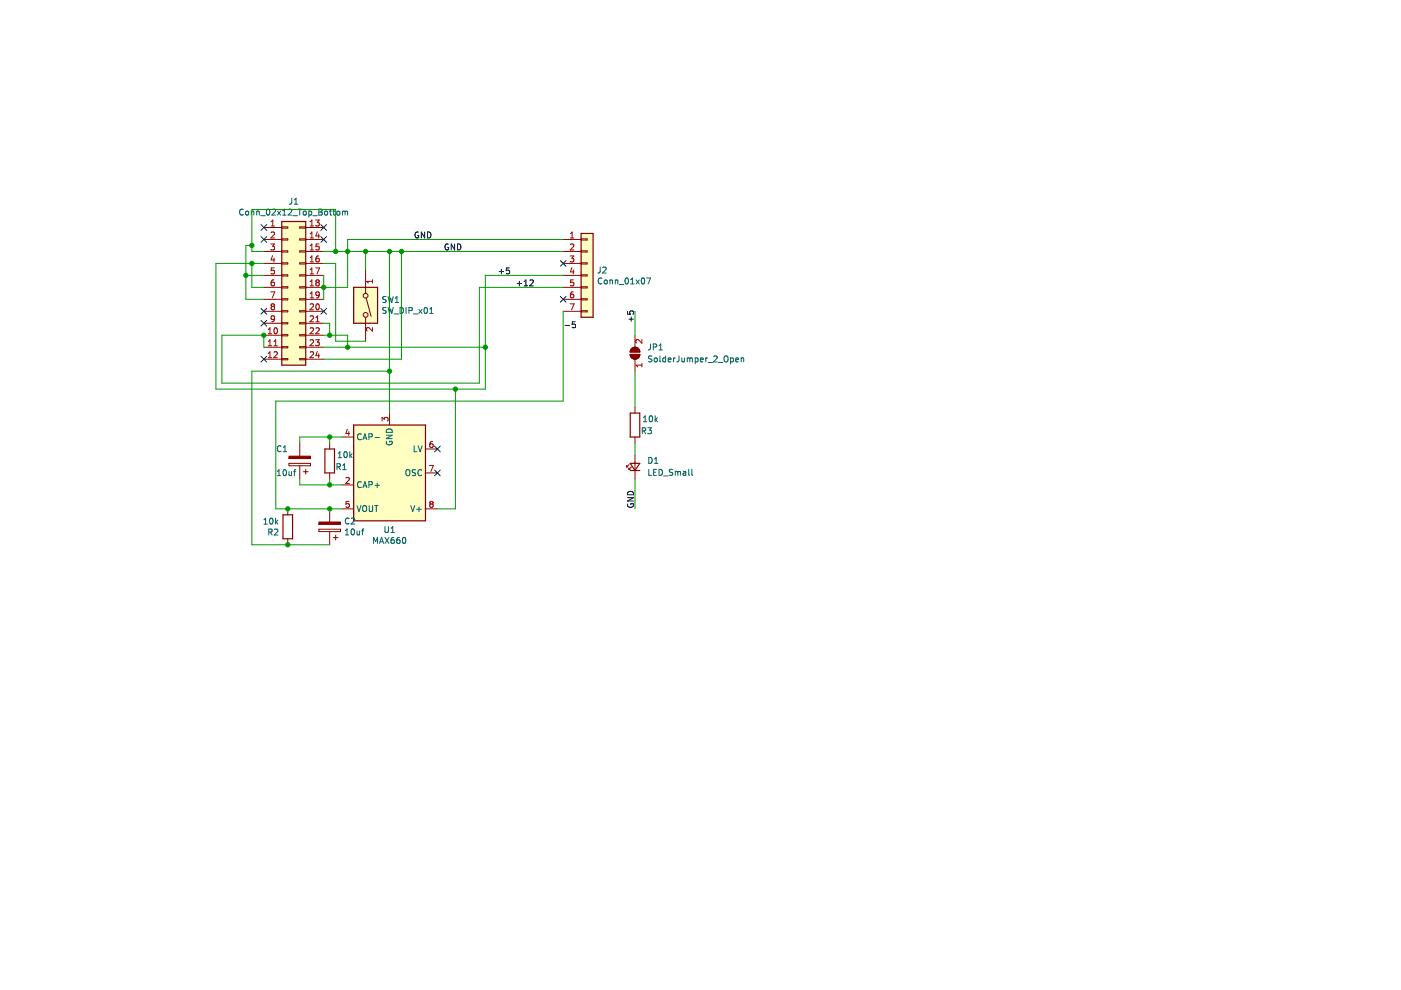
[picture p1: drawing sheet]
<svg xmlns="http://www.w3.org/2000/svg" width="297mm" height="210mm" viewBox="0 0 297 210" stroke-linecap="round" stroke-linejoin="round" font-family="sans-serif">
<path d="M.1 0h297v209.9h-297z" fill-rule="evenodd" fill="#fff" stroke="#fff" stroke-width=".21"/>
<g fill="#ffffc2" stroke="#ffffc2" stroke-width=".25">
<path d="M59.7 47h5.1v30.4h-5.1z" fill-rule="evenodd"/>
<path d="M75 90.1h15.2v20.3h-15.2z" fill-rule="evenodd"/>
<path d="M123.2 49.5h2.5v17.8h-2.5z" fill-rule="evenodd"/>
<path d="M75 60.9h5.1v7.6h-5.1z" fill-rule="evenodd"/>
</g>
<g fill="none" stroke="#840000" stroke-width=".21">
<path d="M55.9 48.2h3.8M55.9 50.8h3.8M55.9 53.3h3.8M55.9 55.8h3.8M55.9 58.4h3.8M59.7 48.1h1.3v.3h-1.3zM59.7 50.6h1.3v.3h-1.3zM59.7 53.2h1.3v.2h-1.3zM59.7 55.7h1.3v.3h-1.3zM59.7 58.3h1.3v.2h-1.3zM63.6 58.3h1.2v.2h-1.2zM63.6 55.7h1.2v.3h-1.2z"/>
<path d="M63.6 53.2h1.2v.2h-1.2zM63.6 50.6h1.2v.3h-1.2zM63.6 48.1h1.2v.3h-1.2zM64.8 48.2h3.8M64.8 50.8h3.8M64.8 53.3h3.8M64.8 55.8h3.8M64.8 58.4h3.8M77.5 57.1v5.1M119.4 50.8h3.8M119.4 53.3h3.8M119.4 55.8h3.8"/>
<path d="M119.4 58.4h3.8M123.2 58.3h1.3v.2h-1.3zM123.2 55.7h1.3v.3h-1.3zM123.2 53.2h1.3v.2h-1.3zM123.2 50.6h1.3v.3h-1.3zM55.9 71.1h3.8M55.9 73.6h3.8M55.9 76.2h3.8M55.9 60.9h3.8M55.9 63.5h3.8M55.9 66h3.8M55.9 68.5h3.8"/>
<path d="M59.7 60.8h1.3v.3h-1.3zM59.7 63.3h1.3v.3h-1.3zM59.7 65.9h1.3v.2h-1.3zM59.7 68.4h1.3v.3h-1.3zM59.7 71h1.3v.2h-1.3zM59.7 73.5h1.3v.2h-1.3zM59.7 76h1.3v.3h-1.3zM63.6 76h1.2v.3h-1.2zM63.6 73.5h1.2v.2h-1.2zM63.6 71h1.2v.2h-1.2zM63.6 68.4h1.2v.3h-1.2zM63.6 65.9h1.2v.2h-1.2z"/>
<path d="M63.6 63.3h1.2v.3h-1.2zM63.6 60.8h1.2v.3h-1.2zM64.8 71.1h3.8M64.8 73.6h3.8M64.8 76.2h3.8M64.8 60.9h3.8M64.8 63.5h3.8M64.8 66h3.8M64.8 68.5h3.8M77.5 67.3v5M77.6 63.2l1.1 3.9M119.4 60.9h3.8"/>
<path d="M119.4 63.5h3.8M119.4 66h3.8M123.2 65.9h1.3v.2h-1.3zM123.2 63.3h1.3v.3h-1.3zM123.2 60.8h1.3v.3h-1.3zM133.6 75.1h2a1.02 1.02 0 0 1-1 1.1 1.02 1.02 0 0 1-1-1.1zM133.9 73.9a1.02 1.02 0 0 1 1.1-.2 1.02 1.02 0 0 1 .6 .9h-2zM134.6 71.1v2.5M134.6 76.2v2.5M61.3 98.2h4.5v.6h-4.5zM63.6 93.9v2.8M63.6 98.8v2.7"/>
<path d="M64.8 99.5v1M69.9 93.9v1.3M72.4 92.7h2.6M82.6 87.6v2.5M90.2 95.2h2.5M132.9 98.8v.2M132.9 99h.2M133.4 99.3v.2M133.4 99.5h.2M133.4 98.5l-.5 .5M133.9 99l-.5 .5M134.6 86.3v1.3"/>
<path d="M134.6 92.7v1.2M134.6 96.5v5M61 107.9v1.3M61 114.2v1.3M64.3 100h1M67.6 112.2h4.6v.5h-4.6zM69.9 100.3v1.2M69.9 107.9v2.8M69.9 112.7v2.8M70.7 114h1M71.2 113.5v1M72.4 102.8h2.6"/>
<path d="M72.4 107.9h2.6M90.2 107.9h2.5M90.2 100.3h2.5"/>
<circle cx="77.5" cy="66.8" r=".51"/>
<circle cx="77.5" cy="62.7" r=".51"/>
</g>
<path d="M59.7 47h5.1v30.4h-5.1zM123.2 49.5h2.5v17.8h-2.5zM75 60.9h5.1v7.6h-5.1zM68.9 95.2h2v5.1h-2zM75 90.1h15.2v20.3h-15.2zM133.6 99.8h2M133.6 98.2h2l-1 1.6zM133.6 87.6h2v5.1h-2zM60 109.2h2v5h-2z" fill="none" stroke="#840000" stroke-width=".25"/>
<g fill="none" stroke="#a90000" stroke-width=".21">
<path d="M57.4 51.7h.8l-.4 .5 .3 .1v.6l-.1 .1-.6-.1M57.5 47.9h.7M57.5 47l.3-.4v1.3M57.5 49.3l.5-.1 .2 .4-.8 .9h.8M57.8 54.2l-.3 .9h.8M58.1 54.7v.8M58.1 59.3l-.4 .1-.2 .2v.8l.2 .2 .4-.1v-.6l-.4-.1-.2 .3M58.1 56.8h-.6v.6l.6-.1v.7l-.1 .1-.5-.1M65.8 47.9h.7M65.8 47l.3-.4v1.3M65.8 49.6l.3-.4v1.3M65.8 52.1l.3-.4v1.3"/>
<path d="M65.8 54.6l.3-.3v1.2M65.8 57.2l.3-.4v1.3M65.8 59.7l.3-.4v1.3M65.8 50.5h.7M65.8 53h.7M65.8 55.5h.7M65.8 58.1h.7M66.9 46.6h.8l-.4 .5 .3 .2v.5l-.1 .1-.6-.1M66.9 56.8h.9l-.6 1.3M67.2 59.9l-.2-.3 .2-.3h.3l.2 .3-.2 .3M67.2 59.9l-.2 .2v.4l.2 .1h.3l.2-.2-.1-.4-.1-.1M67.2 59.9h.3"/>
<path d="M67.3 49.1l-.3 .9h.8M67.6 54.3h-.4l-.2 .3v.7l.2 .2 .4-.1v-.6l-.4-.1-.2 .3M67.6 49.6v.9M67.6 51.7h-.6v.6h.6v.6l-.1 .1-.5-.1M79 59.3v.7M79 59.7h-1.3l.4 .3M120.9 54.3h.8l-.5 .4 .4 .2v.5l-.2 .1-.5-.1M120.9 50.5h.8M120.9 51.8l.5-.1 .3 .4-.8 .9h.8M120.9 49.6l.4-.4v1.3M121.2 56.7l-.3 .9h.8M121.5 57.2v.9"/>
<path d="M121.6 59.3h-.6l-.1 .6h.6l.1 .6-.2 .1-.5-.1M56.9 70.8h.7M56.9 69.9l.3-.4v1.3M56.9 72.4l.3-.4v1.3M56.9 74.9l.3-.3v1.2M56.9 73.3h.7M56.9 75.8h.7M57.4 61.9h.9l-.6 1.2M57.7 65l-.2-.3 .2-.3 .4 .1 .1 .2-.2 .3M57.7 65l-.2 .2v.2l.2 .3 .4-.1 .1-.2v-.2l-.2-.2M57.7 65h.3M58.1 74.7l.5-.1 .2 .3-.8 .9h.8"/>
<path d="M58.1 73.3h.7M58.1 72.4l.3-.4v1.3M58.2 69.6l.2-.1a.68 .68 0 0 1 .4 .6 .68 .68 0 0 1-.4 .7l-.3-.5zM58.2 67.5l-.2 .2h-.4l-.1-.6 .5-.1 .2 .2-.1 .7-.1 .3h-.4M65.8 69.6l.4-.1 .3 .4-.8 .9h.8M65.8 72.2l.4-.2 .3 .4-.8 .9h.8M65.8 74.7l.4-.1 .3 .3-.8 .9h.8M65.8 62.2l.3-.3v1.2M65.8 60.6h.7M65.8 63.1h.7M65.8 64.5l.4-.1 .3 .4-.8 .9h.8M65.8 67.1l.4-.1 .3 .3-.8 .9h.8"/>
<path d="M66.9 72h.8l-.4 .5 .3 .1v.6l-.1 .1-.6-.1M67 69.6l.5-.1 .2 .4-.8 .9h.8M67 68.2h.7M67 67.3l.3-.3v1.2M67.1 64.5l.2-.1a.68 .68 0 0 1 .4 .7 .68 .68 0 0 1-.4 .6l-.3-.5zM67.3 74.5l-.3 .9h.8M67.6 75v.8M67.7 62.4l-.2 .3-.4-.1-.1-.6 .5-.1 .2 .2-.1 .7-.1 .3h-.4M79 69.4v.8l-.9-.8-.4 .3 .1 .5M120.9 64.4h.8l-.5 1.3M121.5 61.9h-.3l-.2 .3-.1 .7 .3 .2 .4-.1-.1-.6h-.3l-.3 .2M136.1 72v.8l-.9-.8-.4 .2 .1 .5"/>
<path d="M136.1 77.1v.7M136.1 77.4h-1.3l.4 .4M73.6 91l-.3 .9h.8M73.9 91.5v.8M81 89.3v-.8l.5 .4 .1-.4h.6l.1 .2-.1 .6M91.1 98.7h.8l-.5 1.3M91.7 93.6l-.3 .1-.2 .2-.1 .7 .3 .3 .4-.1-.1-.6-.3-.1-.3 .2M73.3 101.3l.5-.1 .3 .4-.8 .9h.8M74 106.3h-.6l-.1 .6 .6-.1 .1 .7-.2 .1-.5-.1M91.4 106.8l-.3-.2 .3-.3h.2l.2 .2-.2 .3M91.4 106.8l-.3 .3v.2l.3 .3h.2l.2-.3v-.2l-.2-.3M91.4 106.8h.2"/>
</g>
<g fill="none" stroke="#006464" stroke-width=".21">
<path d="M51.6 44.5a.56 .56 0 0 0-.8 .5 .56 .56 0 0 0 .8 .5M52.2 44.8h.3l.2 .2v.4l-.2 .2-.4-.2zM53.3 44.9l.5-.1v.8M53.3 44.8v.8M54.4 44.9l.5-.1 .1 .8M54.4 44.8v.8M55.3 45.7h.9M56.6 44.5l.2-.2a.68 .68 0 0 1 .4 .7 .68 .68 0 0 1-.4 .6l-.3-.5zM57.7 44.5l.5-.2 .2 .4-.8 .9h.8M58.8 44.8l.7 .8M59.5 44.8l-.7 .8M59.9 45.6h.8"/>
<path d="M59.9 44.7l.4-.4v1.3M61.1 44.5l.5-.2 .3 .4-.8 .9h.8M61.9 42l-.1 1.1-.4 .2M62.1 45.7h1M62.4 43.3h.7M62.4 42.4l.4-.4v1.3M63.2 44.3h.7M63.6 44.3v1.3M64.4 44.8h.3l.2 .2v.4l-.2 .2-.4-.2zM65.5 44.8h.3l.3 .2-.1 .5h-.5M65.5 44.8v1.2M66.3 45.7h1"/>
<path d="M67.6 44.3h.4l.3 .3-.3 .3 .3 .2v.3l-.2 .2h-.5zM67.6 44.9h.4M68.9 44.8h.3l.3 .2v.4l-.3 .2-.4-.2zM69.8 44.8h.5M70 44.3v1.1l.3 .2M70.6 44.8h.4M70.7 44.3v1.1l.3 .2M71.5 44.9l.2-.1 .3 .1v.6h-.5zM72.6 44.9l.4-.1 .2 .1M72.6 44.8v.8M73.2 44.9l.1-.1h.3l.1 .8M73.2 44.9v.7"/>
<path d="M127.3 56.6l-.1 1.1-.4 .2M127.6 59.1a.56 .56 0 0 0-.8 .5 .56 .56 0 0 0 .8 .5M127.8 56.7l.5-.1 .2 .4-.8 .9h.8M128.2 59.4h.3l.3 .2v.4l-.3 .2-.4-.2zM129.3 59.5l.5-.1 .1 .8M129.3 59.4v.8M130.5 59.5l.4-.1 .1 .8M130.5 59.4v.8M132.6 59.1l.2-.2a.68 .68 0 0 1 .5 .7 .68 .68 0 0 1-.5 .6l-.3-.5zM133.7 59.3l.4-.4v1.3M134.9 59.4l.6 .8M135.5 59.4l-.6 .8"/>
<path d="M136.1 59.1l.2-.2a.68 .68 0 0 1 .4 .7 .68 .68 0 0 1-.4 .6l-.3-.5zM137.1 58.9h.9l-.6 1.3M81.9 62.9h-.5l-.3 .2 .2 .3 .5 .3v.3l-.7 .1M81.9 65.2l-.7 .1v.4l.5 .2 .2 .3-.3 .2h-.5M82.3 62.9l.3 1.2 .2-.9 .3 .9 .3-1.2M82.3 65.2l.3 1.2 .2-.9 .3 .9 .3-1.2M83.6 66.6h.9M83.8 64.1h.7M83.8 63.2l.4-.3v1.2M84.8 65.2a.64 .64 0 0 1 .8 .6 .64 .64 0 0 1-.8 .6zM86.1 65.2v1.2M86.7 65.8h.6l.1-.5-.7-.1v1.2"/>
<path d="M87.7 66.6h.9M88.8 65.6l.7 .8M89.5 65.6l-.7 .8M90 65.3l.2-.1a.68 .68 0 0 1 .4 .6 .68 .68 0 0 1-.4 .6l-.3-.4zM91.1 66.4h.7M91.1 65.5l.4-.3v1.2M131.3 60.3h1M133.7 60.2h.7M137.9 72.9v1.1l-.5 .2M138.2 75.5l-.6 .1v.3l.5 .3 .1 .3-.2 .2h-.5M138.5 73.6l.6-.1 .1-.5-.7-.1v1.3M138.8 76l.1-.1 .4 .1-.1 .7-.4-.1z"/>
<path d="M139.7 74.2h.8M139.7 73.3l.4-.4v1.3M139.9 75.5v1l.2 .2M141.1 75.9h-.3l-.3 .2 .1 .6h.5M141.1 75.5v1.2M141.7 76.3l.6-.1-.1-.3h-.4l-.1 .2v.6h.5M142.8 75.9v.8M143.2 75.9l-.4 .2M144 75.5l-.1 1-.4 .2M144.6 75.9v.8l.5-.1M145.1 75.9v.8M145.7 76l.4-.1 .2 .2"/>
<path d="M145.7 75.9v.8M146.3 76.1l.1-.2h.3l.1 .8M146.3 76.1v.6M147.4 75.9h.4l.2 .2-.1 .6h-.5M147.4 75.9v1.3M148.5 76.3l.6-.1-.1-.3h-.3l-.2 .2 .1 .6h.4M149.6 75.9v.8M150 75.9l-.4 .2M150.1 76.9h1M151.3 75.6l.5-.1 .3 .3-.8 .9h.8M152.3 76.9h1M153.7 75.5h.1a.43 .43 0 0 1 .6 .4v.4a.42 .42 0 0 1-.5 .4 .42 .42 0 0 1-.4-.4z"/>
<path d="M154.9 75.9h.4l.2 .2-.1 .6h-.5M154.9 75.9v1.3M156 76.3l.6-.1-.1-.3h-.3l-.2 .2v.6h.5M157.1 76l.5-.1 .1 .8M157.1 75.9v.8M58.8 99.9l.4-.3v1.2M59.6 94.6a.56 .56 0 0 0-.8 .5 .56 .56 0 0 0 .8 .5M60.1 95.8h.7M60.1 94.9l.3-.4v1.3M60.1 99.7l.2-.1a.68 .68 0 0 1 .4 .6 .68 .68 0 0 1-.4 .6l-.3-.4zM62.7 99.6l-.3 .2v1M71.5 99l.6-.1v-.5l-.6-.1v1.3"/>
<path d="M71.7 97h.7M71.7 96.1l.4-.3v1.2M71.8 99l.4 .6M72.7 98.7l.3-.4v1.3M72.7 99.6h.7M73 95.9l.2-.1a.68 .68 0 0 1 .4 .6 .68 .68 0 0 1-.4 .6l-.3-.4zM74.2 95.8v1.2M74.3 96.6l.4 .4M74.7 96.2l-.5 .5M76.6 92.1a.56 .56 0 0 0-.8 .5 .56 .56 0 0 0 .8 .5M76.9 93.2l.5-1.2 .4 1.2M77.1 92.9h.6"/>
<path d="M78.2 92.6h.6l.1-.5-.7-.1v1.2M79.5 92.7h1M81.9 92.3h1.3l-1.3 .7h1.3M82 93.6a.58 .58 0 0 0 .5 .7 .58 .58 0 0 0 .5-.8h-.4v.3M82.1 91.1a.66 .66 0 0 1 .7-.1 .66 .66 0 0 1 .4 .7h-1.3zM86.1 99.8l.3-.2a.43 .43 0 0 1 .5 .4v.4a.42 .42 0 0 1-.4 .5 .42 .42 0 0 1-.4-.5zM87.8 94.5v1.3h.6M88.1 99.6h-.5l-.2 .2 .1 .3 .6 .3v.3l-.7 .1M88.7 94.5l.4 1.3 .4-1.3M89.4 99.7a.56 .56 0 0 0-.8 .5 .56 .56 0 0 0 .8 .5M136.2 91.4l.6-.1v-.5l-.6-.1v1.3M136.4 89.4h.8"/>
<path d="M136.4 88.5l.4-.3v1.2M136.5 91.4l.4 .6M137.3 90.7h.8l-.4 .5 .4 .1v.5l-.2 .2-.6-.2M137.6 97a.64 .64 0 0 1 .7 .6 .64 .64 0 0 1-.7 .6zM137.6 99.5v1.3h.6M137.8 88.2h.1a.68 .68 0 0 1 .5 .6 .68 .68 0 0 1-.5 .6 .84 .84 0 0 1-.1-1.2zM138.8 97.3l.3-.3v1.2M138.8 98.2h.7M138.9 88.2v1.2M139 88.9l.4 .5M139.2 99.5h-.6v1.3h.6M139.4 88.6l-.5 .5"/>
<path d="M139.7 99.5a.64 .64 0 0 1 .8 .6 .64 .64 0 0 1-.8 .7zM142.6 99.6h-.6v.4l.5 .2 .1 .3-.2 .3-.5-.1M143.2 99.9v.9M144.9 100h.4l.1 .8M146 99.5v1.1l.2 .2M146.7 99.5v1.1l.2 .2M56 111.1h.7M56 110.2l.3-.3v1.2M57 112.8h.6v-.5l-.6-.1v1.2M57.3 112.8l.4 .6M57.3 109.9h.2a.68 .68 0 0 1 .4 .6 .68 .68 0 0 1-.4 .6 .84 .84 0 0 1-.2-1.2zM58.2 112.3l.5-.1 .2 .3-.8 .9h.8"/>
<path d="M58.4 109.9v1.2M58.6 110.6l.3 .5M58.8 100.8h.7M58.9 110.3l-.5 .5M61.3 100v.8l.5-.1M61.8 100v.8M62.2 100h.5M73.2 113.4h.7M73.2 112.5l.4-.4v1.3M74 110a.56 .56 0 0 0-.8 .5 .56 .56 0 0 0 .8 .5M74.5 110l.5-.2 .2 .4-.8 .9h.8M74.5 112.3l.2-.2a.68 .68 0 0 1 .5 .7 .68 .68 0 0 1-.5 .6l-.3-.5z"/>
<path d="M75.7 107.2l.4 1.3 .4-1.3M75.7 112.6l.1 .8 .4-.1M76.2 112.6v.8M76.6 102.2a.56 .56 0 0 0-.8 .6 .56 .56 0 0 0 .8 .5M76.7 112.6h.4M76.9 103.4l.5-1.3 .4 1.3M76.9 107.4l.3-.2a.43 .43 0 0 1 .5 .4v.4a.42 .42 0 0 1-.4 .5 .42 .42 0 0 1-.4-.5zM77.1 103h.6M77.1 112.1l-.3 .2v1.1M78.2 102.8l.6-.1 .1-.5-.7-.1v1.3M78.3 107.2v1l.2 .3h.3l.2-.3v-1M79.2 115.2v-1.3l.4 1 .5-1v1.3"/>
<path d="M79.4 107.2h.8M79.5 102.9h1M79.8 107.2v1.3M80 102.4v1M80.5 115.2l.4-1.3 .4 1.3M80.6 114.9h.6M81.6 113.9l.9 1.3M81.6 111.6v1.1l.3 .2h.2l.2-.2v-1.1M82.5 113.9l-.9 1.3M82.9 112.9h.7M82.9 112l.4-.4v1.3M83.5 113.9l-.4 .1-.1 .2-.1 .8 .2 .2 .5-.1-.1-.6-.4-.1-.2 .3"/>
<path d="M84.7 113.9l-.4 .1-.1 .2-.1 .8 .2 .2 .5-.1-.1-.6-.4-.1-.2 .3M85.4 114.1l.2-.2a.68 .68 0 0 1 .5 .7 .68 .68 0 0 1-.5 .6l-.3-.5zM87.1 107.2l.4 1.3 .4-1.3M88.4 108h.9M88.8 107.5v1M138.6 100.1h.4M140.7 100.9h1M143.2 100.1l.3-.2 .2 .2M143.7 100.1l.2-.2 .3 .1 .1 .8M143.7 100.1v.7M145.4 100.2l-.6 .3 .2 .3 .4-.1"/>
</g>
<g fill="#840000" stroke="#840000" stroke-width=".21">
<path d="M133.6 75.1h2a1.02 1.02 0 0 1-1 1.1 1.02 1.02 0 0 1-1-1.1z" fill-rule="evenodd"/>
<path d="M133.9 73.9a1.02 1.02 0 0 1 1.1-.2 1.02 1.02 0 0 1 .6 .9h-2z" fill-rule="evenodd"/>
<path d="M67.6 110.7h4.6v.5h-4.6z" fill-rule="evenodd"/>
<path d="M61.3 96.7h4.5v.5h-4.5z" fill-rule="evenodd"/>
</g>
<g fill="none" stroke="#0f0f0f" stroke-width=".21">
<path d="M88.7 49.2a.58 .58 0 0 0-.7 .6 .58 .58 0 0 0 .8 .5v-.4h-.3M90 49.2v1.3l-.7-1.3v1.3M90.6 49.2a.64 .64 0 0 1 .8 .6 .64 .64 0 0 1-.8 .7zM95.1 51.8a.58 .58 0 0 0-.8 .6 .58 .58 0 0 0 .8 .5v-.5h-.2M96.4 51.7v1.3l-.7-1.3v1.3M97 51.7a.64 .64 0 0 1 .7 .7 .64 .64 0 0 1-.7 .6zM105.8 57.6h1M106.3 57.1v1M108 56.8h-.6l-.1 .6 .6-.1 .1 .6-.2 .2-.5-.2M110.1 59.6v1M111.1 59.7l.4-.4v1.3M112.3 59.5l.5-.2 .3 .4-.8 .9h.8"/>
<path d="M109.6 60.1h1M111.1 60.6h.8M119.8 69h.9M122 68.2h-.6l-.1 .6h.6l.1 .6-.2 .1-.5-.1M133 66v.6h.6v-.6h.6l.1 .2-.1 .4M133.3 67.7h1M133.8 67.2v1M133 105.5h1.3l-1.3 .7h1.3M133.1 106.8a.58 .58 0 0 0 .6 .8 .58 .58 0 0 0 .5-.8h-.4v.2M133.2 104.3a.66 .66 0 0 1 .8-.1 .66 .66 0 0 1 .3 .7h-1.3z"/>
</g>
<g fill="none" stroke="#009600" stroke-width=".21">
<path d="M52.1 58.4h3.8M53.4 55.8v5.1h2.5M53.4 52h-1.3v11.5h3.8M55.9 53.3h-2.5v-8.9h17.8v8.9M55.9 55.8h-10.1v26.7h57.1v-24.1h16.5M68.6 53.3h50.8M68.6 55.8h2.6v16.5h6.3M68.6 58.4v5.1M77.5 53.3v3.8M82.6 53.3v34.3M85.1 53.3v22.9h-16.5M119.4 50.8h-45.7v10.1h-5.1"/>
<path d="M68.6 71.1h5.1v2.5M68.6 68.5h1.3v2.6M68.6 73.6h34.3M82.6 78.7h-29.2v36.8h16.5M119.4 60.9h-17.8v20.3h-54.5v-10.1h8.8v2.5M119.4 66v19h-60.9v22.9h13.9M134.6 66v5.1M134.6 78.7v7.6M69.9 92.7v1.2M72.4 92.7h-8.8v1.2M96.6 82.5v25.4h-3.9M134.6 93.9v2.6"/>
<path d="M63.6 101.5v1.3h8.8M69.9 101.5v1.3M134.6 101.5v6.4"/>
</g>
<g fill="none" stroke="#000084" stroke-width=".21">
<path d="M55.3 50.2l1.2 1.2M55.3 47.6l1.2 1.2M56.5 50.2l-1.2 1.2M56.5 47.6l-1.2 1.2M68 50.2l1.2 1.2M68 47.6l1.2 1.2M69.2 50.2l-1.2 1.2M69.2 47.6l-1.2 1.2M118.8 55.2l1.2 1.3M120 55.2l-1.2 1.3M55.3 67.9l1.2 1.3M55.3 65.4l1.2 1.2"/>
<path d="M55.3 75.5l1.2 1.3M56.5 67.9l-1.2 1.3M56.5 65.4l-1.2 1.2M56.5 75.5l-1.2 1.3M68 65.4l1.2 1.2M69.2 65.4l-1.2 1.2M118.8 62.9l1.2 1.2M120 62.9l-1.2 1.2M92.1 94.6l1.3 1.2M92.1 99.7l1.3 1.2M93.4 94.6l-1.3 1.2M93.4 99.7l-1.3 1.2"/>
</g>
<g fill="#009600" stroke="#009600" stroke-width=".21">
<circle cx="73.7" cy="73.6" r=".46"/>
<circle cx="61" cy="115.5" r=".46"/>
<circle cx="61" cy="107.9" r=".46"/>
<circle cx="69.9" cy="102.8" r=".46"/>
<circle cx="69.9" cy="92.7" r=".46"/>
<circle cx="69.9" cy="107.9" r=".46"/>
<circle cx="73.7" cy="53.3" r=".46"/>
<circle cx="71.2" cy="53.3" r=".46"/>
<circle cx="77.5" cy="53.3" r=".46"/>
<circle cx="82.6" cy="53.3" r=".46"/>
<circle cx="85.1" cy="53.3" r=".46"/>
<circle cx="68.6" cy="60.9" r=".46"/>
<circle cx="69.9" cy="71.1" r=".46"/>
<circle cx="96.6" cy="82.5" r=".46"/>
<circle cx="82.6" cy="78.7" r=".46"/>
<circle cx="102.9" cy="73.6" r=".46"/>
<circle cx="53.4" cy="55.8" r=".46"/>
<circle cx="52.1" cy="58.4" r=".46"/>
<circle cx="55.9" cy="71.1" r=".46"/>
<circle cx="53.4" cy="52" r=".46"/>
</g>
</svg>
